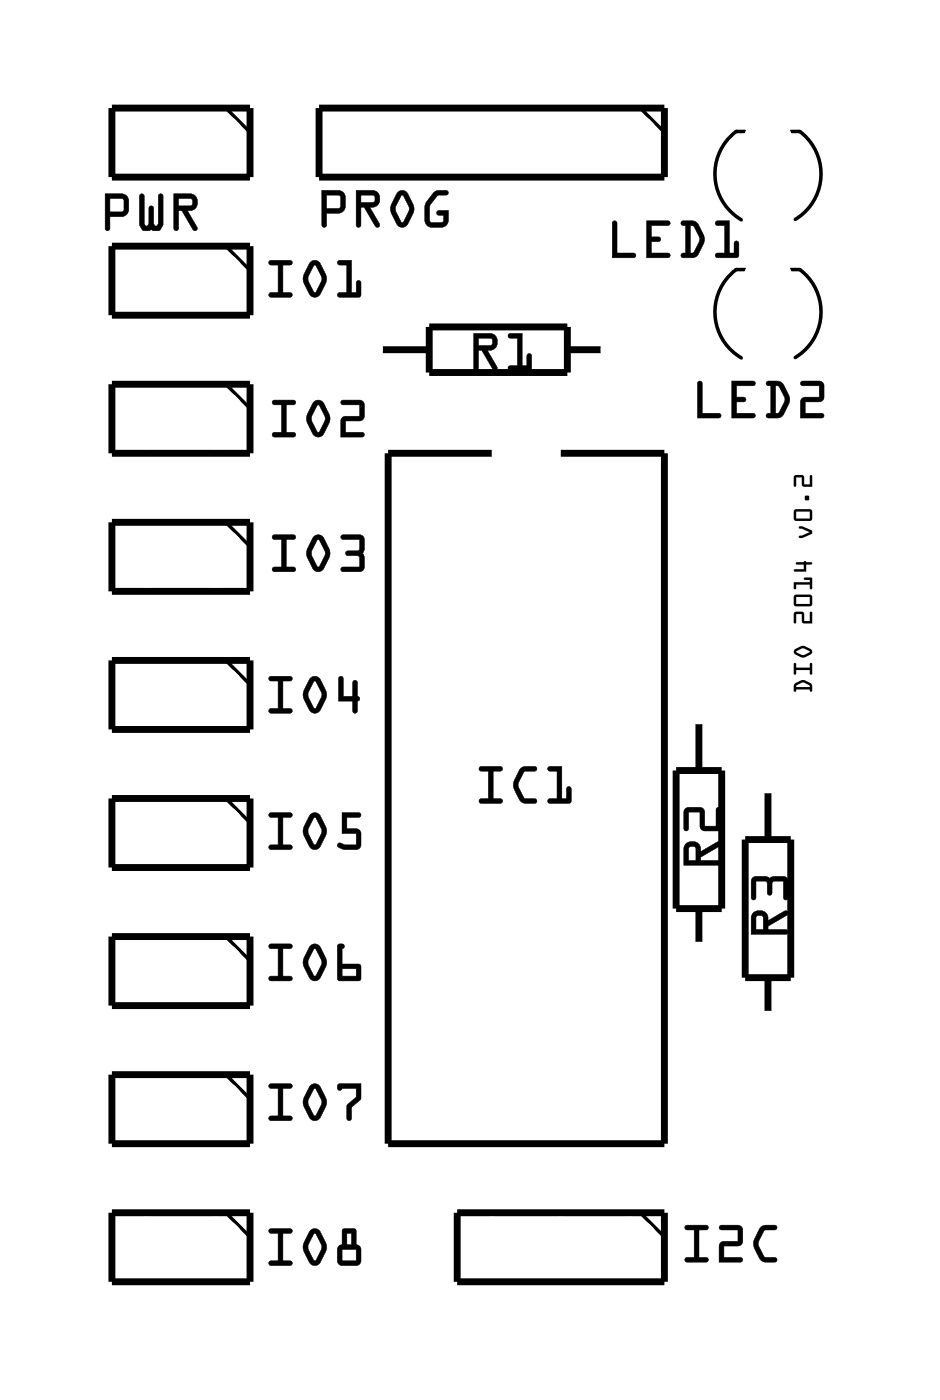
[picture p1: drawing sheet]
<svg xmlns="http://www.w3.org/2000/svg" width="35mm" height="52mm" viewBox="0 0 35 52" stroke-linecap="round" stroke-linejoin="round" font-family="sans-serif">
<path d="M3.6 3.6h.1" fill="none" stroke="#000" stroke-width=".2"/>
<path d="M3.6 3.6h.1" fill="none" stroke="#000" stroke-width=".04"/>
<g fill="#000">
<path d="M3.9 7.1h.7l.1 .3v.5l-.7 .1 .1 .4a.1 .1 0 0 1-.1 .1 .1 .1 0 0 1-.1-.1zM3.9 7.1v1.3l.1 .1v-.1v-.4l.7-.1v-.5l-.1-.2zM4 7.3v.5h.5v-.5zM4 7.3h.5v.5h-.5zM5.1 7.1l.2 .1 .1 1.1 .1-.1v-.5a.1 .1 0 0 1 .1-.1 .1 .1 0 0 1 .1 .1v.5l.1 .1v-1.1a.1 .1 0 0 1 .1-.1 .1 .1 0 0 1 .1 .1v1.1l-.1 .2-.3-.1-.3 .1-.2-.2zM5.2 7.2l-.1 1.1 .2 .2 .3-.1 .3 .1 .1-.2v-1.1l-.1-.1-.1 .1v1l-.1 .1-.1-.1v-.5l-.1-.1v.6l-.2 .1v-1.1zM6.4 7.1h.6a.32 .32 0 0 1 .3 .4 .32 .32 0 0 1-.4 .2l.4 .7a.1 .1 0 0 1-.1 .1 .1 .1 0 0 1-.1 0l-.4-.8h-.1v.7a.1 .1 0 0 1-.1 .1 .1 .1 0 0 1-.1-.1zM6.4 7.1v1.4l.2-.1v-.7h.1l.4 .7h.1l-.3-.7a.31 .31 0 0 0 .4-.2 .31 .31 0 0 0-.3-.4zM6.6 7.3v.3l.5-.1-.1-.2zM6.6 7.3h.4l.1 .2-.5 .1z"/>
<path d="M3.9 7.1h.7l.1 .3v.5l-.7 .1v.4v.1l-.1-.1zM4 7.3v.5h.5v-.5zM5.2 7.2h.1l.1 1.1 .1-.1v-.5l.1-.1 .1 .1v.5v.1l.1-.1v-1l.1-.1 .1 .1v1.1l-.1 .2h-.6l-.2-.2zM6.4 7.1h.6a.32 .32 0 0 1 .3 .4 .32 .32 0 0 1-.4 .2l.4 .7-.2 .1-.4-.8h-.1v.7l-.2 .1zM6.6 7.3v.3l.5-.1-.1-.2z"/>
<path d="M9.9 9.6h.8a.1 .1 0 0 1 .1 .1 .1 .1 0 0 1-.1 .1h-.3v1h.3a.1 .1 0 0 1 .1 0 .1 .1 0 0 1-.1 .1h-.7a.1 .1 0 0 1-.1-.1 .1 .1 0 0 1 .1 0h.2v-1h-.3zM9.9 9.6v.1h.3v1.1h-.3v.1h.8v-.1h-.3v-1.1h.3v-.1zM11.4 9.6h.2h.2l.2 .6-.2 .6a.24 .24 0 0 1-.4 0l-.3-.5zM11.4 9.7l-.2 .6 .2 .5a.24 .24 0 0 0 .4 0l.2-.5-.2-.6a.23 .23 0 0 0-.4 0zM11.6 9.8l-.3 .4 .3 .6 .2-.5zM11.5 9.8l.3 .5-.2 .5-.3-.5zM12.4 9.6h.5v1.2h.2v-.4a.1 .1 0 0 1 .1-.1 .1 .1 0 0 1 .1 .1v.5h-.8a.1 .1 0 0 1-.1-.1 .1 .1 0 0 1 .1 0h.3v-1h-.3zM12.4 9.6l.1 .1h.3v1.1h-.3l-.1 .1h.8v-.6l-.1 .1v.4h-.2v-1.2z"/>
<path d="M9.9 9.6h.8v.1l-.3 .1v1h.3v.1h-.8v-.1h.3v-1l-.3-.1zM11.4 9.7l.2-.1 .1 .1 .3 .5-.2 .6a.23 .23 0 0 1-.4 0l-.3-.5zM11.6 9.8l-.3 .5 .3 .5 .2-.5zM12.4 9.6h.5v1.2h.2v-.4l.1-.1v.6h-.8l.1-.1h.3v-1l-.3-.1z"/>
<path d="M10 14.7h.8a.1 .1 0 0 1 .1 .1 .1 .1 0 0 1-.1 .1h-.3v1h.3a.1 .1 0 0 1 .1 .1 .1 .1 0 0 1-.1 .1h-.7a.1 .1 0 0 1-.1-.1 .1 .1 0 0 1 .1-.1h.3v-1h-.3zM10 14.8l.1 .1h.3v1h-.3l-.1 .1 .8 .1v-.2h-.3v-1h.3l.1-.1zM11.5 14.8l.2-.1 .2 .1 .2 .5-.2 .7a.24 .24 0 0 1-.4 0l-.2-.6zM11.5 14.8l-.2 .6 .2 .6a.24 .24 0 0 0 .4 0l.2-.6-.2-.6a.23 .23 0 0 0-.4 0zM11.7 14.9l-.2 .4 .2 .6 .3-.5zM11.7 14.9l.3 .5-.3 .5-.3-.5zM12.6 14.7h.6l.2 .1v.6l-.7 .1v.4h.6a.1 .1 0 0 1 .1 .1 .1 .1 0 0 1-.1 .1h-.8l.1-.7 .6-.1v-.4h-.6zM12.6 14.8v.1h.6v.4l-.6 .1-.1 .7h.8v-.2h-.6v-.4l.6-.1 .1-.6-.2-.1z"/>
<path d="M10 14.7l.9 .1-.1 .1h-.3v1h.3v.2l-.8-.1 .1-.1h.3v-1h-.3zM11.5 14.8l.2-.1 .2 .1 .2 .5-.2 .7a.23 .23 0 0 1-.4 0l-.2-.6zM11.7 14.9l-.2 .5 .2 .5 .3-.5zM12.6 14.7h.6l.2 .1v.6l-.7 .1v.4h.6v.2h-.8l.1-.7 .6-.1v-.4h-.6z"/>
<path d="M11.8 7h.7l.2 .3-.1 .5h-.6v.5a.1 .1 0 0 1-.1 .1 .1 .1 0 0 1-.1-.1zM11.8 7v1.3l.1 .1 .1-.1v-.5h.6l.1-.5-.2-.3zM12 7.2v.5l.5-.1v-.4zM12 7.2h.5v.5h-.5zM13.1 7h.6a.32 .32 0 0 1 .3 .4 .32 .32 0 0 1-.4 .2l.4 .6a.11 .11 0 0 1-.1 .2 .1 .1 0 0 1-.1-.1l-.4-.7h-.1v.7a.1 .1 0 0 1-.1 .1 .1 .1 0 0 1-.1-.1zM13.1 7l.1 1.4 .1-.1v-.7h.1l.4 .7h.2l-.4-.7a.31 .31 0 0 0 .4-.2 .31 .31 0 0 0-.3-.4zM13.3 7.2v.2h.5l-.1-.2zM13.3 7.2h.4l.1 .2-.5 .1zM14.6 7.1l.2-.1 .2 .1 .2 .5-.2 .6a.24 .24 0 0 1-.4 0l-.2-.5zM14.6 7.1l-.2 .6 .2 .5a.24 .24 0 0 0 .4 0l.2-.5-.2-.6a.23 .23 0 0 0-.4 0zM14.8 7.2l-.3 .4 .3 .6 .2-.5zM14.8 7.2l.3 .5-.3 .5-.3-.5zM15.9 7.1l.5-.1a.1 .1 0 0 1 .1 .1 .1 .1 0 0 1-.1 .1h-.3l-.3 .4v.6h.5v-.3h-.2a.1 .1 0 0 1-.1-.1 .1 .1 0 0 1 .1-.1h.4l-.1 .6-.2 .1-.5-.1-.1-.2v-.6zM15.9 7.1a.9 .9 0 0 0-.1 1.2h.5l.2-.2v-.4l-.4 .1v.1h.2v.3l-.5-.1v-.6l.3-.3h.3l.1-.1-.4-.1z"/>
<path d="M11.8 7h.7l.2 .3-.1 .5h-.6v.5l-.1 .1-.1-.1zM12 7.2v.5l.5-.1v-.4zM13.1 7h.6a.32 .32 0 0 1 .3 .4 .32 .32 0 0 1-.4 .2l.4 .7-.2 .1-.4-.8h-.1v.7l-.1 .1zM13.3 7.2v.2h.5l-.1-.2zM14.6 7.1l.2-.1 .2 .1 .2 .5-.2 .6a.23 .23 0 0 1-.4 0l-.2-.5zM14.8 7.2l-.3 .5 .3 .5 .3-.5zM15.9 7.1l.2-.1h.3l.1 .1-.1 .1h-.3l-.3 .3v.6l.5 .1v-.3h-.2v-.1l.4-.1v.5l-.2 .1-.4 .1-.2-.1-.1-.2a.94 .94 0 0 1 .3-1z"/>
<path d="M17.4 12.3h.6a.32 .32 0 0 1 .3 .3 .32 .32 0 0 1-.4 .3l.4 .6a.1 .1 0 0 1 0 .1 .1 .1 0 0 1-.2 0l-.4-.7h-.1v.6a.1 .1 0 0 1-.1 .1 .1 .1 0 0 1-.1-.1zM17.4 12.3l.1 1.3 .1-.1v-.6h.1l.4 .7h.2l-.4-.7a.31 .31 0 0 0 .4-.3 .31 .31 0 0 0-.3-.3zM17.6 12.4v.3h.5v-.2zM17.6 12.4h.5v.3h-.5zM18.7 12.3h.5v1.2h.2v-.4a.1 .1 0 0 1 .1-.1 .1 .1 0 0 1 .1 .1l-.1 .5h-.7a.1 .1 0 0 1-.1-.1 .1 .1 0 0 1 .1-.1l.2 .1v-1.1h-.3zM18.7 12.3v.1h.3v1.1h-.3v.1h.8v-.6l-.1 .1v.4h-.2v-1.2z"/>
<path d="M17.4 12.3h.6a.32 .32 0 0 1 .3 .3 .32 .32 0 0 1-.4 .3l.4 .7h-.1l-.5-.7h-.1v.6l-.1 .1zM17.6 12.4v.3h.5v-.3zM18.7 12.3h.5v1.2h.2v-.4l.1-.1v.6h-.8v-.1h.3v-1.1h-.3z"/>
<path d="M22.5 8.1l.2 .1v1.1h.6a.1 .1 0 0 1 .1 .1 .1 .1 0 0 1-.1 .1h-.8zM22.5 8.2v1.3h.8v-.2h-.6v-1.1zM23.8 8.1h.8a.1 .1 0 0 1 .1 .1 .1 .1 0 0 1-.1 .1h-.6v.4h.2a.1 .1 0 0 1 .1 .1 .1 .1 0 0 1-.1 .1h-.2v.4h.6a.1 .1 0 0 1 .1 .1 .1 .1 0 0 1-.1 .1h-.8zM23.8 8.1v1.4h.8v-.2h-.7v-.4h.3l.1-.1-.1-.1h-.3v-.4h.7v-.1zM25.1 8.1l.5 .1 .3 .6-.2 .6-.6 .1a.1 .1 0 0 1-.1-.1 .1 .1 0 0 1 .1-.1h.1v-1h-.1zM25.1 8.2v.1h.1v1h-.1v.1l.4 .1 .4-.5v-.4l-.3-.4zM25.4 8.3v1h.1l.2-.5-.2-.4zM25.4 8.3h.1l.2 .5-.2 .5h-.1zM26.3 8.1h.5v1.2h.2v-.3a.1 .1 0 0 1 .1-.1 .1 .1 0 0 1 .1 .1v.5h-.8a.1 .1 0 0 1-.1-.1 .1 .1 0 0 1 .1-.1h.3v-1h-.3zM26.3 8.2l.1 .1h.3v1h-.3l-.1 .1 .8 .1v-.6h-.1v.4h-.2v-1.2z"/>
<path d="M22.5 8.1l.2 .1v1.1h.6v.2h-.8zM23.8 8.1l.8 .1v.1h-.6v.4h.2l.1 .1-.1 .1h-.2v.4h.6v.2h-.8zM25.1 8.1l.5 .1a.8 .8 0 0 1 .1 1.1l-.2 .2-.5-.1 .1-.1h.1v-1h-.1zM25.4 8.3v1h.1l.2-.5-.2-.5zM26.3 8.1h.5v1.2h.2v-.4h.1v.6l-.8-.1 .1-.1h.3v-1h-.3z"/>
<path d="M25.7 14l.1 .1v1.1h.6a.1 .1 0 0 1 .1 .1 .1 .1 0 0 1-.1 .1h-.8zM25.7 14v1.4h.8v-.2h-.7v-1.1zM26.9 14h.8a.1 .1 0 0 1 .1 .1 .1 .1 0 0 1-.1 .1h-.6v.4h.2a.1 .1 0 0 1 .1 .1 .1 .1 0 0 1-.1 .1h-.2v.4h.6a.1 .1 0 0 1 .1 .1 .1 .1 0 0 1-.1 .1h-.8zM26.9 14v1.4h.8v-.2h-.6v-.4h.3v-.1v-.1h-.3v-.4h.6l.1-.1zM28.2 14l.5 .1 .4 .6-.3 .6-.5 .1a.1 .1 0 0 1-.1-.1 .1 .1 0 0 1 .1-.1v-1h-.1zM28.2 14v.2h.2v1h-.2v.1l.5 .1 .3-.5v-.4l-.3-.4zM28.5 14.2v1h.2l.2-.5-.2-.5zM28.5 14.2h.2l.2 .5-.3 .5h-.1zM29.5 14h.6l.2 .1v.6l-.7 .1v.4h.6a.1 .1 0 0 1 .1 .1 .1 .1 0 0 1-.1 .1h-.8l.1-.7 .6-.1v-.4h-.6zM29.5 14v.2h.6v.4l-.6 .1-.1 .7h.8v-.2h-.6v-.4l.6-.1 .1-.6-.2-.1z"/>
<path d="M25.7 14l.1 .1v1.1h.7v.2h-.8zM26.9 14l.9 .1-.1 .1h-.6v.4h.3v.1v.1h-.3v.4h.6v.2h-.8zM28.2 14l.5 .1a.8 .8 0 0 1 .1 1.1l-.1 .2-.5-.1v-.1h.1v-1h-.1zM28.5 14.2v1h.1l.3-.5-.2-.5zM29.5 14h.6l.2 .1v.6l-.7 .1v.4h.7v.2h-.9l.1-.7 .6-.1v-.4h-.6z"/>
<path d="M9.9 24.9h.8a.1 .1 0 0 1 .1 .1 .1 .1 0 0 1-.1 .1h-.3v1h.3a.1 .1 0 0 1 .1 .1 .1 .1 0 0 1-.1 0h-.7a.1 .1 0 0 1-.1 0 .1 .1 0 0 1 .1-.1h.2v-1h-.3zM9.9 24.9v.1h.3v1.1h-.3v.1h.8v-.1h-.3v-1.1h.3v-.1zM11.4 24.9h.2h.2l.2 .6-.2 .6a.24 .24 0 0 1-.4 0l-.3-.5zM11.4 25l-.2 .6 .2 .5a.24 .24 0 0 0 .4 0l.2-.5-.2-.6a.23 .23 0 0 0-.4 0zM11.6 25.1l-.3 .4 .3 .6 .2-.5zM11.5 25.1l.3 .5-.2 .5-.3-.5zM12.5 24.9h.1v.7h.4v-.5a.1 .1 0 0 1 .1-.1 .1 .1 0 0 1 .1 .1l-.1 .5a.09 .09 0 0 1 .1 .1 .09 .09 0 0 1-.1 .1l.1 .4a.1 .1 0 0 1-.1 0 .1 .1 0 0 1-.1 0v-.4h-.6zM12.5 24.9l-.1 .9h.6v.4h.1v-.4l.1-.1-.1-.1v-.5h-.1v.5h-.4v-.7z"/>
<path d="M9.9 34.7h.8a.1 .1 0 0 1 .1 .1 .1 .1 0 0 1-.1 .1h-.3v1h.3a.1 .1 0 0 1 .1 .1 .1 .1 0 0 1-.1 .1h-.7a.1 .1 0 0 1-.1-.1 .1 .1 0 0 1 .1-.1h.2v-1h-.3zM9.9 34.8v.1h.3v1h-.3v.1l.8 .1v-.2h-.3v-1h.3v-.1zM11.4 34.8l.2-.1 .2 .1 .2 .5-.2 .7a.24 .24 0 0 1-.4 0l-.3-.6zM11.4 34.8l-.2 .6 .2 .6a.24 .24 0 0 0 .4 0l.2-.6-.2-.5a.23 .23 0 0 0-.4-.1zM11.6 34.9l-.3 .4 .3 .6 .2-.5zM11.5 34.9l.3 .5-.2 .5-.3-.5zM12.4 34.7h.2a.09 .09 0 0 1 .1 .1 .09 .09 0 0 1-.1 .1v.6h.7l-.1 .6-.8-.1zM12.4 34.8v1.2l.8 .1 .1-.6h-.7v-.6l.1-.1zM12.6 35.6v.3h.5v-.3zM12.6 35.6h.5v.3h-.5z"/>
<path d="M9.9 29.9h.8a.1 .1 0 0 1 .1 .1 .1 .1 0 0 1-.1 .1h-.3v1h.3a.1 .1 0 0 1 .1 .1 .1 .1 0 0 1-.1 .1h-.7a.1 .1 0 0 1-.1-.1 .1 .1 0 0 1 .1-.1h.2v-1h-.3zM9.9 29.9v.2h.3v1h-.3v.1h.8v-.1h-.3v-1h.3v-.1zM11.4 30l.2-.1 .2 .1 .2 .5-.2 .6a.24 .24 0 0 1-.4 0l-.3-.5zM11.4 30l-.2 .6 .2 .5a.24 .24 0 0 0 .4 0l.2-.5-.2-.6a.23 .23 0 0 0-.4 0zM11.6 30.1l-.3 .4 .3 .6 .2-.5zM11.5 30.1l.3 .5-.2 .5-.3-.5zM12.6 29.9h.6a.1 .1 0 0 1 .1 .1 .1 .1 0 0 1-.1 .1h-.4v.4h.4l.1 .7-.2 .1-.6-.1a.1 .1 0 0 1-.1-.1 .1 .1 0 0 1 .1-.1l.6 .1v-.4h-.5zM12.6 29.9v.8h.5v.4l-.6-.1-.1 .1 .3 .1h.5l.1-.1v-.5l-.1-.1h-.5v-.4h.5l.1-.1z"/>
<path d="M9.9 24.9h.8v.1l-.3 .1v1h.3v.1h-.8v-.1h.3v-1l-.3-.1zM11.4 25l.2-.1 .1 .1 .3 .5-.2 .6a.23 .23 0 0 1-.4 0l-.3-.5zM11.6 25.1l-.3 .5 .3 .5 .2-.5zM12.5 24.9h.1v.7h.4v-.5h.1v.5l.1 .1-.1 .1v.4h-.1v-.4h-.6z"/>
<path d="M9.9 34.8h.8v.1h-.3v1h.3v.2l-.8-.1v-.1h.3v-1h-.3zM11.4 34.8l.2-.1 .1 .1 .3 .5-.2 .7a.23 .23 0 0 1-.4 0l-.3-.6zM11.6 34.9l-.3 .5 .3 .5 .2-.5zM12.4 34.8h.3l-.1 .1v.6h.7l-.1 .6-.8-.1zM12.6 35.6v.3h.5v-.3z"/>
<path d="M9.9 29.9l.8 .1v.1h-.3v1h.3v.2l-.8-.1v-.1h.3v-1h-.3zM11.4 30l.2-.1 .1 .1 .3 .5-.2 .6a.23 .23 0 0 1-.4 0l-.3-.5zM11.6 30.1l-.3 .5 .3 .5 .2-.5zM12.6 29.9h.6l.1 .1-.1 .1h-.4v.4h.4l.1 .1v.5l-.2 .2h-.4a.15 .15 0 0 1-.2-.1 .15 .15 0 0 1 0-.2l.6 .1v-.4h-.5z"/>
<path d="M10 19.7h.8a.1 .1 0 0 1 .1 .1 .1 .1 0 0 1-.1 .1l-.3-.1v1.1l.3-.1a.1 .1 0 0 1 .1 .1 .1 .1 0 0 1-.1 .1h-.7a.1 .1 0 0 1-.1-.1 .1 .1 0 0 1 .1-.1l.3 .1v-1.1l-.3 .1zM10 19.7l.1 .1h.3v1.1h-.3l-.1 .1h.8v-.1h-.3v-1.1h.3l.1-.1zM11.5 19.7h.2h.2l.2 .6-.2 .6a.24 .24 0 0 1-.4 0l-.2-.5zM11.5 19.8l-.2 .6 .2 .5a.24 .24 0 0 0 .4 0l.2-.5-.2-.6a.23 .23 0 0 0-.4 0zM11.7 19.9l-.2 .4 .2 .5 .3-.4zM11.7 19.9l.3 .5-.3 .5-.3-.5zM12.6 19.7h.6l.2 .1-.1 .6 .1 .5-.2 .1h-.6a.1 .1 0 0 1-.1-.1 .1 .1 0 0 1 .1-.1l.6 .1v-.4h-.4a.1 .1 0 0 1-.1-.1 .1 .1 0 0 1 .1-.1l.4-.1v-.4l-.6 .1zM12.6 19.7v.1h.6v.4l-.4 .1-.1 .1h.1l.4 .1v.4h-.6l-.1 .1h.8l.1-.1-.1-.5 .1-.6-.2-.1z"/>
<path d="M10 19.7h.9l-.1 .1h-.3v1.1h.3v.1h-.8l.1-.1h.3v-1.1h-.3zM11.5 19.7h.2h.2l.2 .6-.2 .6a.23 .23 0 0 1-.4 0l-.2-.5zM11.7 19.9l-.2 .5 .2 .5 .3-.5zM12.6 19.7h.6l.2 .1-.1 .6 .1 .5-.1 .1h-.8l.1-.1h.6v-.4l-.4-.1h-.1l.1-.1 .4-.1v-.4h-.6z"/>
<path d="M17.6 28.2h.8a.1 .1 0 0 1 .1 .1 .1 .1 0 0 1-.1 .1h-.3v1h.3a.1 .1 0 0 1 .1 .1 .1 .1 0 0 1-.1 .1h-.7a.1 .1 0 0 1-.1-.1 .1 .1 0 0 1 .1-.1h.3v-1h-.3zM17.6 28.2l.1 .2h.3v1h-.3l-.1 .1h.8v-.1h-.3v-1h.3l.1-.1zM19.1 28.3l.6-.1a.1 .1 0 0 1 .1 .1 .1 .1 0 0 1-.1 .1h-.4l-.2 .5 .2 .5h.4a.1 .1 0 0 1 .1 .1 .1 .1 0 0 1-.1 .1l-.5-.1-.3-.4v-.3zM19.1 28.3l-.2 .4a.83 .83 0 0 0 .4 .8h.4v-.1h-.4l-.2-.4v-.2l.2-.4h.4v-.1v-.1h-.4zM20.2 28.2h.5v1.2h.1v-.4a.1 .1 0 0 1 .1-.1 .1 .1 0 0 1 .1 .1v.5l-.8 .1a.1 .1 0 0 1-.1-.1 .1 .1 0 0 1 .1-.1h.3v-1h-.3zM20.2 28.2v.2h.3v1h-.3v.1h.8v-.5h-.2v.4h-.1v-1.2z"/>
<path d="M17.6 28.2l.9 .1-.1 .1h-.3v1h.3v.2l-.8-.1 .1-.1h.3v-1h-.3zM19.1 28.3l.2-.1 .4 .1v.1h-.4l-.2 .5 .2 .5h.4v.1v.1a.6 .6 0 0 1-.8-.6v-.3zM20.2 28.2h.5v1.2h.1v-.4l.2-.1v.7l-.9-.1 .1-.1h.3v-1h-.3z"/>
<path d="M25.2 31a.32 .32 0 0 1 .4 0 .32 .32 0 0 1 .2 .3l.7-.3v.1l-.7 .4v.2h.6l.1 .1h-1.4zM25.4 31.2l-.1 .5h.3v-.5zM25.2 29.8l.6-.1 .1 .2v.5h.4v-.6l.2-.1v.9l-.7-.1-.1-.6h-.4v.6l-.1 .1z"/>
<path d="M25.2 31a.32 .32 0 0 1 .4 0 .32 .32 0 0 1 .2 .3l.6-.3a.1 .1 0 0 1 .1 0 .1 .1 0 0 1 0 .1l-.7 .4v.2l.6-.1a.1 .1 0 0 1 .1 .1 .1 .1 0 0 1-.1 .1h-1.3v-.6zM25.2 31l-.1 .8h1.4l-.1-.1h-.6v-.2l.7-.4v-.1l-.7 .3a.31 .31 0 0 0-.2-.3 .31 .31 0 0 0-.4 0zM25.4 31.2l-.1 .5h.3v-.5zM25.3 31.2h.3v.5h-.3zM25.2 29.7h.7v.7h.4v-.6a.1 .1 0 0 1 .1-.1 .1 .1 0 0 1 .1 .1v.8l-.7-.1-.1-.6h-.4v.6a.1 .1 0 0 1-.1 .1 .1 .1 0 0 1-.1-.1zM25.2 29.8v.8l.1-.1v-.6h.5v.6l.7 .1v-.9l-.2 .1v.6h-.4v-.5l-.1-.2z"/>
<path d="M27.7 33.6a.32 .32 0 0 1 .4-.1 .32 .32 0 0 1 .1 .4l.7-.4 .1 .1-.8 .5v.1h.7l.1 .1-1.4 .1zM27.8 33.7v.5h.3v-.5zM27.7 32.3h1.2l.1 .1v.7h-.2v-.7h-.4v.5h-.1h-.1v-.5h-.4v.6l-.1 .1z"/>
<path d="M27.7 33.6a.32 .32 0 0 1 .4-.1 .32 .32 0 0 1 .1 .4l.7-.4a.1 .1 0 0 1 .1 0 .1 .1 0 0 1 0 .2l-.8 .4v.1h.7a.1 .1 0 0 1 .1 .1 .1 .1 0 0 1-.1 .1h-1.3v-.6zM27.7 33.6l-.1 .8 1.4-.1-.1-.1h-.7v-.1l.7-.4v-.2l-.7 .4a.31 .31 0 0 0-.1-.4 .31 .31 0 0 0-.4 .1zM27.8 33.7v.5h.3v-.5zM27.8 33.7h.3v.5h-.3zM27.7 32.3l1.2-.1 .1 .2v.6a.1 .1 0 0 1-.1 .1 .1 .1 0 0 1-.1-.1v-.6l-.4 .1v.4a.1 .1 0 0 1-.1 0 .1 .1 0 0 1-.1 0v-.5h-.4v.6a.1 .1 0 0 1-.1 .1 .1 .1 0 0 1-.1-.1zM27.7 32.3v.8l.1-.1v-.6h.4v.5h.1h.1v-.5h.4v.7h.2v-.7l-.1-.1z"/>
<path d="M29.2 25.1a.4 .4 0 0 1 .6 0v.4v-.1h-.5h-.1zM29.3 25.2l.5 .1-.3-.2zM29.2 24.4l.1 .2h.5v-.2l.1 .4h-.1v-.2h-.5l-.1 .2zM29.2 23.9l.4-.1 .2 .1 .1 .1-.4 .2-.3-.1zM29.3 24l.2 .1 .3-.1-.3-.2zM29.2 22.5h.3l.1 .3h.2v-.3l.1 .4h-.4v-.3h-.2l-.1 .3zM29.2 21.9h.6l.1 .4h-.7zM29.3 22v.2h.5v-.2zM29.2 21.4h.6v-.1h-.2l.2-.1 .1 .5h-.1v-.2h-.5l-.1 .2zM29.3 20.7l.3-.1 .3 .1-.2 .1v.2h-.5v-.1h.4v-.1h-.3zM29.4 19.4l.4 .1 .1 .1-.5 .2v-.1l.4-.1zM29.2 18.8l.6-.1 .1 .4-.7 .1zM29.3 18.8v.3h.5v-.3zM29.6 18.2h.1v.2h-.1zM29.2 17.5h.3l.1 .3h.2v-.3l.1 .4h-.4v-.3h-.2l-.1 .3z"/>
<path d="M29.2 25.1l.4-.1 .3 .2v.2h-.6h-.1zM29.2 25.1v.3h.1h.6v-.2l-.3-.2zM29.3 25.2l.5 .1-.3-.2zM29.3 25.2l.2-.1 .3 .2zM29.2 24.4h.1v.2h.5v-.2l.1 .4h-.1v-.2h-.5l-.1 .2zM29.2 24.4v.4l.1-.2h.5v.2h.1l-.1-.4v.2h-.5zM29.2 23.9l.4-.1 .2 .1 .1 .1-.4 .2-.3-.1zM29.2 23.9v.2l.3 .1 .4-.2-.1-.1-.2-.1zM29.3 24l.2 .1 .3-.1-.3-.2zM29.3 24l.2-.2 .3 .2-.3 .1zM29.2 22.5h.3l.1 .3h.2v-.3l.1 .4h-.4v-.3h-.2l-.1 .3zM29.2 22.5v.4l.1-.3h.2v.3h.4l-.1-.4v.3h-.2l-.1-.3zM29.2 21.9h.6l.1 .4h-.7zM29.2 21.9v.4h.7l-.1-.4zM29.3 22v.2h.5v-.2zM29.3 22h.5v.2h-.5zM29.2 21.4h.6v-.1h-.2l.2-.1 .1 .5h-.1v-.2h-.5l-.1 .2zM29.2 21.4v.3l.1-.2h.5v.2h.1l-.1-.4h-.2h.2v.1zM29.3 20.7l.3-.1 .3 .1-.2 .1v.2h-.5v-.1h.4v-.1h-.3zM29.3 20.7v.1h.3v.1h-.4v.1h.5l-.1-.2 .3-.1-.3-.1zM29.4 19.4l.4 .1 .1 .1-.5 .2v-.1l.4-.1zM29.4 19.4l.4 .2-.4 .1v.1l.5-.2-.1-.1zM29.2 18.8l.6-.1 .1 .4-.7 .1zM29.2 18.8v.4l.7-.1-.1-.4zM29.3 18.8v.3h.5v-.3zM29.3 18.8h.5v.3h-.5zM29.6 18.2h.1v.2h-.1zM29.6 18.2v.2h.1v-.2zM29.2 17.5h.3l.1 .3h.2v-.3l.1 .4h-.4v-.3h-.2l-.1 .3zM29.2 17.5v.4l.1-.3h.2v.3h.4l-.1-.4v.3h-.2l-.1-.3z"/>
<path d="M9.9 45.2h.8a.1 .1 0 0 1 .1 .1 .1 .1 0 0 1-.1 .1h-.3v1h.3a.1 .1 0 0 1 .1 .1 .1 .1 0 0 1-.1 .1h-.7a.1 .1 0 0 1-.1-.1 .1 .1 0 0 1 .1-.1h.2v-1h-.3zM9.9 45.2v.2h.3v1h-.3v.1h.8v-.1h-.3v-1h.3v-.1zM11.4 45.3l.2-.1 .2 .1 .2 .5-.2 .6a.24 .24 0 0 1-.4 0l-.3-.5zM11.4 45.3l-.2 .6 .2 .5a.24 .24 0 0 0 .4 0l.2-.5-.2-.6a.23 .23 0 0 0-.4 0zM11.6 45.4l-.3 .4 .3 .6 .2-.5zM11.5 45.4l.3 .5-.2 .5-.3-.5zM12.6 45.2h.5v.6l.2 .2v.4l-.1 .2h-.6l-.2-.1v-.5l.2-.2zM12.6 45.2v.6l-.2 .2v.4l.2 .2 .6-.1 .1-.1v-.4l-.2-.2v-.5zM12.6 46v.4h.5v-.4zM12.6 46h.5v.4h-.5zM12.8 45.4v.4h.1v-.4zM12.7 45.4h.2v.4h-.2z"/>
<path d="M9.9 39.9h.8a.1 .1 0 0 1 .1 .1 .1 .1 0 0 1-.1 .1l-.3-.1v1.1l.3-.1a.1 .1 0 0 1 .1 .1 .1 .1 0 0 1-.1 .1h-.7a.1 .1 0 0 1-.1-.1 .1 .1 0 0 1 .1-.1l.2 .1v-1.1h-.3zM9.9 39.9v.1h.3v1.1h-.3v.1h.8v-.1h-.3v-1.1h.3v-.1zM11.4 39.9h.2h.2l.2 .6-.2 .6a.24 .24 0 0 1-.4 0l-.3-.6zM11.4 40l-.2 .5 .2 .6a.24 .24 0 0 0 .4 0l.2-.6-.2-.5a.23 .23 0 0 0-.4 0zM11.6 40.1l-.3 .4 .3 .5 .2-.5zM11.5 40l.3 .5-.2 .6-.3-.5zM12.4 39.9h.9v.5l-.4 .3v.4a.1 .1 0 0 1-.1 .1 .1 .1 0 0 1-.1-.1l.1-.4 .3-.3v-.4h-.5l-.1 .1zM12.4 39.9l.1 .2 .6-.1v.4l-.3 .3v.5h.1v-.5l.4-.3v-.5z"/>
<path d="M9.9 45.2l.8 .1v.1h-.3v1h.3v.2l-.8-.1v-.1h.3v-1h-.3zM11.4 45.3l.2-.1 .1 .1 .3 .5-.2 .6a.23 .23 0 0 1-.4 0l-.3-.5zM11.6 45.4l-.3 .5 .3 .5 .2-.5zM12.6 45.2l.5 .1v.5l.2 .2v.4l-.1 .1-.6 .1-.2-.1v-.5l.2-.2zM12.6 46v.4h.5v-.4zM12.8 45.4v.4h.1v-.4z"/>
<path d="M9.9 39.9h.8v.1h-.3v1.1h.3v.1h-.8v-.1h.3v-1.1h-.3zM11.4 39.9h.2h.1l.3 .6-.2 .6a.23 .23 0 0 1-.4 0l-.3-.6zM11.6 40.1l-.3 .5 .3 .5 .2-.6zM12.4 39.9h.9v.5l-.4 .3v.5h-.1v-.5l.3-.3v-.4l-.6 .1z"/>
<path d="M25.2 45.1h.8a.1 .1 0 0 1 .1 .1 .1 .1 0 0 1-.1 .1l-.3-.1v1.1h.3a.1 .1 0 0 1 .1 0 .1 .1 0 0 1-.1 .1h-.7a.1 .1 0 0 1-.1-.1 .1 .1 0 0 1 .1 0h.2v-1.1l-.3 .1zM25.2 45.1v.1h.3v1.1h-.3v.1h.8v-.1h-.3v-1.1h.3v-.1zM26.5 45.1h.6l.2 .1v.6h-.7v.5h.6a.1 .1 0 0 1 .1 0 .1 .1 0 0 1-.1 .1h-.8l.1-.7h.6v-.5l-.6 .1zM26.5 45.1v.1h.7v.5h-.7l-.1 .7h.9v-.1h-.7v-.5h.7v-.6l-.2-.1zM28 45.2l.5-.1a.1 .1 0 0 1 .1 .1 .1 .1 0 0 1-.1 .1h-.4l-.2 .5 .2 .4 .4 .1a.1 .1 0 0 1 .1 0 .1 .1 0 0 1-.1 .1h-.5l-.3-.5v-.2zM28 45.2l-.2 .4a.83 .83 0 0 0 .3 .8h.4l.1-.1h-.1h-.4l-.2-.4v-.3l.2-.3 .4-.1h.1l-.1-.1h-.3z"/>
<path d="M25.2 45.1h.8v.1h-.3v1.1h.3v.1h-.8v-.1h.3v-1.1h-.3zM26.5 45.1h.6l.2 .1v.6h-.7v.5h.7v.1h-.9l.1-.7h.6v-.5h-.6zM28 45.2l.2-.1h.4l-.1 .1-.4 .1-.2 .5 .2 .4 .4 .1 .1 .1h-.1a.6 .6 0 0 1-.8-.6l.1-.2z"/>
</g>
<g fill="none" stroke="#000" stroke-width=".25">
<path d="M4.1 14.1h5.1v2.6h-5.1zM4.1 4h5.1v2.5h-5.1zM4.1 9.1h5.1v2.5h-5.1zM4.1 19.2h5.1v2.6h-5.1zM11.7 4h12.7v2.5h-12.7zM14 12.9h1.8M15.8 12h5.1v1.7h-5.1zM18.1 16.7h-3.8v25.4h10.1v-25.4h-3.8M20.9 12.9h1.3M4.1 39.5h5.1v2.6h-5.1zM4.1 24.3h5.1v2.5h-5.1zM4.1 29.4h5.1v2.5h-5.1z"/>
<path d="M4.1 34.5h5.1v2.5h-5.1zM24.9 28.3h1.6v5.1h-1.6zM25.7 26.5v1.8M25.7 33.4v1.4M27.4 30.9h1.7v5.1h-1.7zM28.2 29.1v1.8M28.2 36v1.3M4.1 44.6h5.1v2.6h-5.1zM16.8 44.6h7.6v2.6h-7.6z"/>
</g>
<g fill="none" stroke="#000" stroke-width=".13">
<path d="M8.3 4l.9 .9M8.3 9.1l.9 .8M8.3 14.1l.9 .9M8.3 19.2l.9 .9M23.5 4l.9 .9M27.4 4.8a.97 .97 0 0 0-1 .9 1.95 1.95 0 0 0 .9 2.4M27.4 9.9a.97 .97 0 0 0-1 .9 1.95 1.95 0 0 0 .9 2.4M29.1 4.8h.3a1.95 1.95 0 0 1-.2 3.3M29.1 9.9h.3a1.95 1.95 0 0 1-.2 3.3M8.3 29.4l.9 .9M8.3 39.5l.9 .9M8.3 24.3l.9 .9"/>
<path d="M8.3 34.5l.9 .8M8.3 44.6l.9 .9M23.5 44.6l.9 .9"/>
</g>
<path d="M14.8 17.2h1.4v1.4h-1.4z" fill="#fff"/>
<path d="M14.8 17.2h1.4v1.4h-1.4z" fill="none" stroke="#fff" stroke-width=".76" stroke-linecap="butt"/>
<circle cx="15.5" cy="17.9" r=".7" fill="#fff"/>
<circle cx="15.5" cy="17.9" r=".7" fill="none" stroke="#fff" stroke-width=".76" stroke-linecap="butt"/>
<circle cx="23.2" cy="17.9" r=".7" fill="#fff"/>
<circle cx="23.2" cy="17.9" r=".7" fill="none" stroke="#fff" stroke-width=".76" stroke-linecap="butt"/>
<circle cx="15.5" cy="20.5" r=".7" fill="#fff"/>
<circle cx="15.5" cy="20.5" r=".7" fill="none" stroke="#fff" stroke-width=".76" stroke-linecap="butt"/>
<circle cx="23.2" cy="20.5" r=".7" fill="#fff"/>
<circle cx="23.2" cy="20.5" r=".7" fill="none" stroke="#fff" stroke-width=".76" stroke-linecap="butt"/>
<circle cx="15.5" cy="23" r=".7" fill="#fff"/>
<circle cx="15.5" cy="23" r=".7" fill="none" stroke="#fff" stroke-width=".76" stroke-linecap="butt"/>
<circle cx="23.2" cy="23" r=".7" fill="#fff"/>
<circle cx="23.2" cy="23" r=".7" fill="none" stroke="#fff" stroke-width=".76" stroke-linecap="butt"/>
<circle cx="15.5" cy="25.6" r=".7" fill="#fff"/>
<circle cx="15.5" cy="25.6" r=".7" fill="none" stroke="#fff" stroke-width=".76" stroke-linecap="butt"/>
<circle cx="23.2" cy="25.6" r=".7" fill="#fff"/>
<circle cx="23.2" cy="25.6" r=".7" fill="none" stroke="#fff" stroke-width=".76" stroke-linecap="butt"/>
<circle cx="15.5" cy="28.1" r=".7" fill="#fff"/>
<circle cx="15.5" cy="28.1" r=".7" fill="none" stroke="#fff" stroke-width=".76" stroke-linecap="butt"/>
<circle cx="23.2" cy="28.1" r=".7" fill="#fff"/>
<circle cx="23.2" cy="28.1" r=".7" fill="none" stroke="#fff" stroke-width=".76" stroke-linecap="butt"/>
<circle cx="15.5" cy="30.6" r=".7" fill="#fff"/>
<circle cx="15.5" cy="30.6" r=".7" fill="none" stroke="#fff" stroke-width=".76" stroke-linecap="butt"/>
<circle cx="23.2" cy="30.6" r=".7" fill="#fff"/>
<circle cx="23.2" cy="30.6" r=".7" fill="none" stroke="#fff" stroke-width=".76" stroke-linecap="butt"/>
<circle cx="15.5" cy="33.2" r=".7" fill="#fff"/>
<circle cx="15.5" cy="33.2" r=".7" fill="none" stroke="#fff" stroke-width=".76" stroke-linecap="butt"/>
<circle cx="23.2" cy="33.2" r=".7" fill="#fff"/>
<circle cx="23.2" cy="33.2" r=".7" fill="none" stroke="#fff" stroke-width=".76" stroke-linecap="butt"/>
<circle cx="15.5" cy="35.7" r=".7" fill="#fff"/>
<circle cx="15.5" cy="35.7" r=".7" fill="none" stroke="#fff" stroke-width=".76" stroke-linecap="butt"/>
<circle cx="23.2" cy="35.7" r=".7" fill="#fff"/>
<circle cx="23.2" cy="35.7" r=".7" fill="none" stroke="#fff" stroke-width=".76" stroke-linecap="butt"/>
<circle cx="15.5" cy="38.3" r=".7" fill="#fff"/>
<circle cx="15.5" cy="38.3" r=".7" fill="none" stroke="#fff" stroke-width=".76" stroke-linecap="butt"/>
<circle cx="23.2" cy="38.3" r=".7" fill="#fff"/>
<circle cx="23.2" cy="38.3" r=".7" fill="none" stroke="#fff" stroke-width=".76" stroke-linecap="butt"/>
<circle cx="15.5" cy="40.8" r=".7" fill="#fff"/>
<circle cx="15.5" cy="40.8" r=".7" fill="none" stroke="#fff" stroke-width=".76" stroke-linecap="butt"/>
<circle cx="23.2" cy="40.8" r=".7" fill="#fff"/>
<circle cx="23.2" cy="40.8" r=".7" fill="none" stroke="#fff" stroke-width=".76" stroke-linecap="butt"/>
<circle cx="13" cy="12.9" r=".7" fill="#fff"/>
<circle cx="13" cy="12.9" r=".7" fill="none" stroke="#fff" stroke-width=".76" stroke-linecap="butt"/>
<circle cx="23.2" cy="12.9" r=".7" fill="#fff"/>
<circle cx="23.2" cy="12.9" r=".7" fill="none" stroke="#fff" stroke-width=".76" stroke-linecap="butt"/>
<circle cx="7.9" cy="5.2" r=".74" fill="#fff"/>
<circle cx="7.9" cy="5.2" r=".74" fill="none" stroke="#fff" stroke-width=".76" stroke-linecap="butt"/>
<circle cx="5.4" cy="5.2" r=".74" fill="#fff"/>
<circle cx="5.4" cy="5.2" r=".74" fill="none" stroke="#fff" stroke-width=".76" stroke-linecap="butt"/>
<circle cx="23.2" cy="5.2" r=".74" fill="#fff"/>
<circle cx="23.2" cy="5.2" r=".74" fill="none" stroke="#fff" stroke-width=".76" stroke-linecap="butt"/>
<circle cx="20.6" cy="5.2" r=".74" fill="#fff"/>
<circle cx="20.6" cy="5.2" r=".74" fill="none" stroke="#fff" stroke-width=".76" stroke-linecap="butt"/>
<circle cx="18.1" cy="5.2" r=".74" fill="#fff"/>
<circle cx="18.1" cy="5.2" r=".74" fill="none" stroke="#fff" stroke-width=".76" stroke-linecap="butt"/>
<circle cx="15.5" cy="5.2" r=".74" fill="#fff"/>
<circle cx="15.5" cy="5.2" r=".74" fill="none" stroke="#fff" stroke-width=".76" stroke-linecap="butt"/>
<circle cx="13" cy="5.2" r=".74" fill="#fff"/>
<circle cx="13" cy="5.2" r=".74" fill="none" stroke="#fff" stroke-width=".76" stroke-linecap="butt"/>
<circle cx="23.2" cy="45.9" r=".74" fill="#fff"/>
<circle cx="23.2" cy="45.9" r=".74" fill="none" stroke="#fff" stroke-width=".76" stroke-linecap="butt"/>
<circle cx="20.6" cy="45.9" r=".74" fill="#fff"/>
<circle cx="20.6" cy="45.9" r=".74" fill="none" stroke="#fff" stroke-width=".76" stroke-linecap="butt"/>
<circle cx="18.1" cy="45.9" r=".74" fill="#fff"/>
<circle cx="18.1" cy="45.9" r=".74" fill="none" stroke="#fff" stroke-width=".76" stroke-linecap="butt"/>
<circle cx="25.7" cy="25.6" r=".7" fill="#fff"/>
<circle cx="25.7" cy="25.6" r=".7" fill="none" stroke="#fff" stroke-width=".76" stroke-linecap="butt"/>
<circle cx="25.7" cy="35.7" r=".7" fill="#fff"/>
<circle cx="25.7" cy="35.7" r=".7" fill="none" stroke="#fff" stroke-width=".76" stroke-linecap="butt"/>
<circle cx="28.2" cy="28.1" r=".7" fill="#fff"/>
<circle cx="28.2" cy="28.1" r=".7" fill="none" stroke="#fff" stroke-width=".76" stroke-linecap="butt"/>
<circle cx="28.2" cy="38.3" r=".7" fill="#fff"/>
<circle cx="28.2" cy="38.3" r=".7" fill="none" stroke="#fff" stroke-width=".76" stroke-linecap="butt"/>
<circle cx="28.2" cy="7.7" r=".6" fill="#fff"/>
<circle cx="28.2" cy="7.7" r=".6" fill="none" stroke="#fff" stroke-width=".65" stroke-linecap="butt"/>
<path d="M27.6 7.1h1.2v1.2h-1.2z" fill="#fff"/>
<path d="M27.6 7.1h1.2v1.2h-1.2z" fill="none" stroke="#fff" stroke-width=".65" stroke-linecap="butt"/>
<circle cx="28.2" cy="5.2" r=".6" fill="#fff"/>
<circle cx="28.2" cy="5.2" r=".6" fill="none" stroke="#fff" stroke-width=".65" stroke-linecap="butt"/>
<circle cx="28.2" cy="12.8" r=".6" fill="#fff"/>
<circle cx="28.2" cy="12.8" r=".6" fill="none" stroke="#fff" stroke-width=".65" stroke-linecap="butt"/>
<path d="M27.6 12.2h1.2v1.2h-1.2z" fill="#fff"/>
<path d="M27.6 12.2h1.2v1.2h-1.2z" fill="none" stroke="#fff" stroke-width=".65" stroke-linecap="butt"/>
<circle cx="28.2" cy="10.3" r=".6" fill="#fff"/>
<circle cx="28.2" cy="10.3" r=".6" fill="none" stroke="#fff" stroke-width=".65" stroke-linecap="butt"/>
<circle cx="7.9" cy="10.3" r=".74" fill="#fff"/>
<circle cx="7.9" cy="10.3" r=".74" fill="none" stroke="#fff" stroke-width=".76" stroke-linecap="butt"/>
<circle cx="5.4" cy="10.3" r=".74" fill="#fff"/>
<circle cx="5.4" cy="10.3" r=".74" fill="none" stroke="#fff" stroke-width=".76" stroke-linecap="butt"/>
<circle cx="7.9" cy="15.4" r=".74" fill="#fff"/>
<circle cx="7.9" cy="15.4" r=".74" fill="none" stroke="#fff" stroke-width=".76" stroke-linecap="butt"/>
<circle cx="5.4" cy="15.4" r=".74" fill="#fff"/>
<circle cx="5.4" cy="15.4" r=".74" fill="none" stroke="#fff" stroke-width=".76" stroke-linecap="butt"/>
<circle cx="7.9" cy="20.5" r=".74" fill="#fff"/>
<circle cx="7.9" cy="20.5" r=".74" fill="none" stroke="#fff" stroke-width=".76" stroke-linecap="butt"/>
<circle cx="5.4" cy="20.5" r=".74" fill="#fff"/>
<circle cx="5.4" cy="20.5" r=".74" fill="none" stroke="#fff" stroke-width=".76" stroke-linecap="butt"/>
<circle cx="7.9" cy="30.6" r=".74" fill="#fff"/>
<circle cx="7.9" cy="30.6" r=".74" fill="none" stroke="#fff" stroke-width=".76" stroke-linecap="butt"/>
<circle cx="5.4" cy="30.6" r=".74" fill="#fff"/>
<circle cx="5.4" cy="30.6" r=".74" fill="none" stroke="#fff" stroke-width=".76" stroke-linecap="butt"/>
<circle cx="7.9" cy="40.8" r=".74" fill="#fff"/>
<circle cx="7.9" cy="40.8" r=".74" fill="none" stroke="#fff" stroke-width=".76" stroke-linecap="butt"/>
<circle cx="5.4" cy="40.8" r=".74" fill="#fff"/>
<circle cx="5.4" cy="40.8" r=".74" fill="none" stroke="#fff" stroke-width=".76" stroke-linecap="butt"/>
<circle cx="7.9" cy="45.9" r=".74" fill="#fff"/>
<circle cx="7.9" cy="45.9" r=".74" fill="none" stroke="#fff" stroke-width=".76" stroke-linecap="butt"/>
<circle cx="5.4" cy="45.9" r=".74" fill="#fff"/>
<circle cx="5.4" cy="45.9" r=".74" fill="none" stroke="#fff" stroke-width=".76" stroke-linecap="butt"/>
<circle cx="7.9" cy="25.6" r=".74" fill="#fff"/>
<circle cx="7.9" cy="25.6" r=".74" fill="none" stroke="#fff" stroke-width=".76" stroke-linecap="butt"/>
<circle cx="5.4" cy="25.6" r=".74" fill="#fff"/>
<circle cx="5.4" cy="25.6" r=".74" fill="none" stroke="#fff" stroke-width=".76" stroke-linecap="butt"/>
<circle cx="7.9" cy="35.7" r=".74" fill="#fff"/>
<circle cx="7.9" cy="35.7" r=".74" fill="none" stroke="#fff" stroke-width=".76" stroke-linecap="butt"/>
<circle cx="5.4" cy="35.7" r=".74" fill="#fff"/>
<circle cx="5.4" cy="35.7" r=".74" fill="none" stroke="#fff" stroke-width=".76" stroke-linecap="butt"/>
<circle cx="9.9" cy="13.6" r=".35" fill="#fff"/>
<circle cx="9.9" cy="13.6" r=".35" fill="none" stroke="#fff" stroke-width=".55"/>
</svg>
